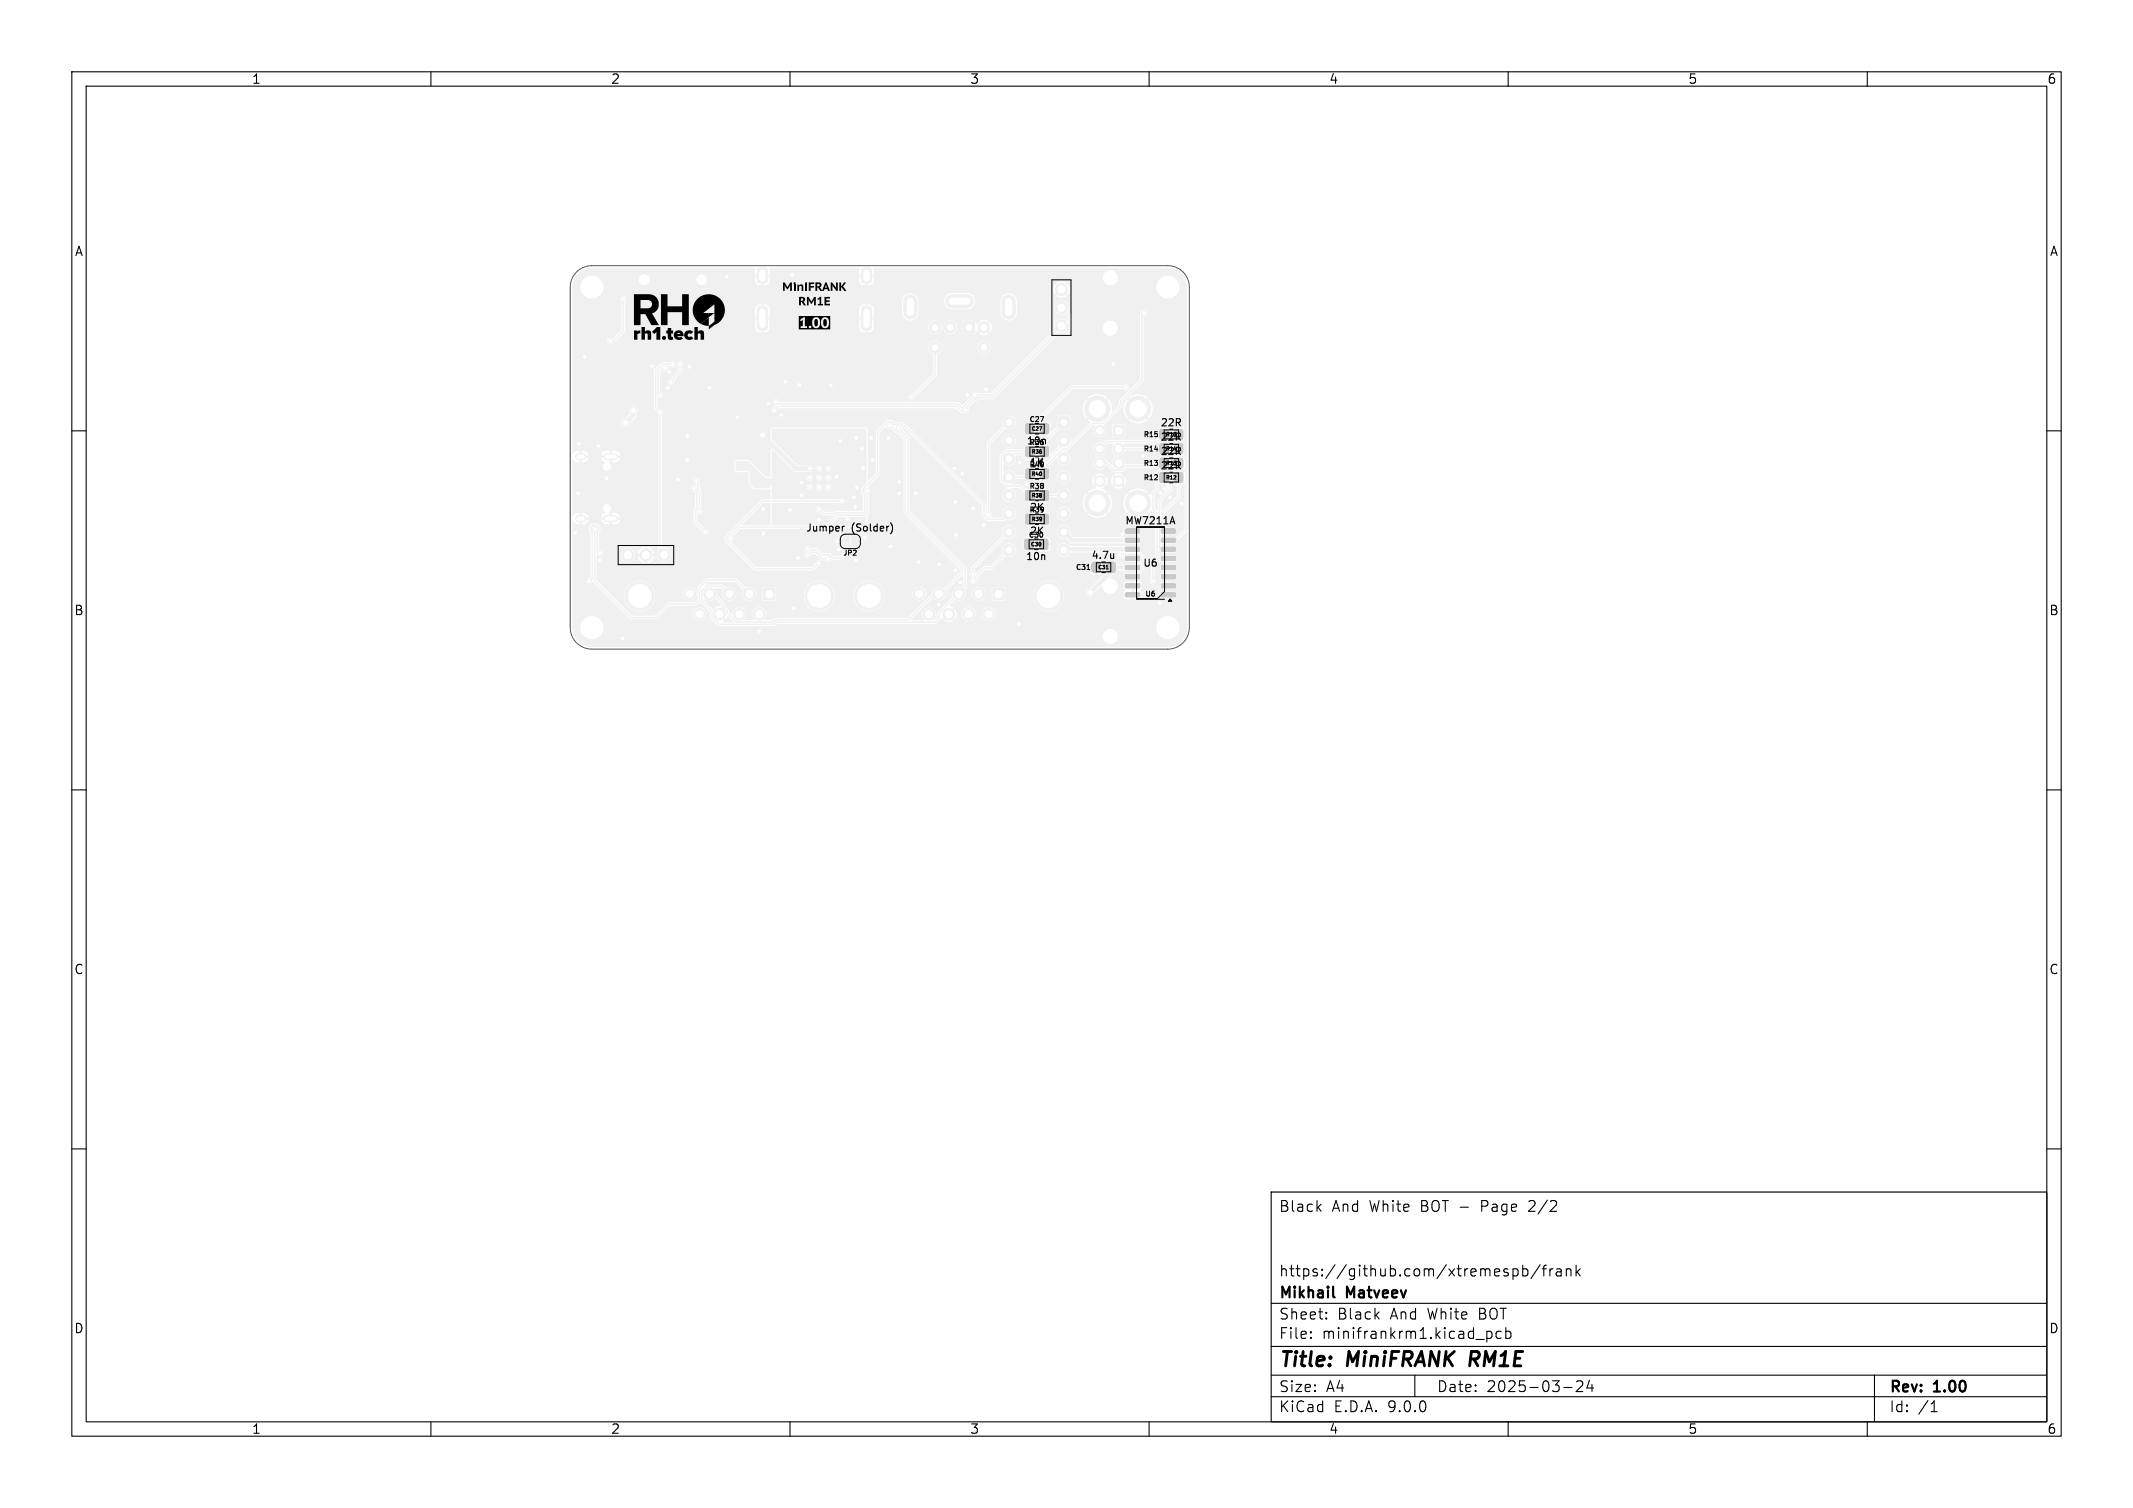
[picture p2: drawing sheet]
<svg xmlns="http://www.w3.org/2000/svg" width="297mm" height="210mm" viewBox="0 0 297 210" stroke-linecap="round" stroke-linejoin="round" font-family="sans-serif">
<defs><g id="words">
<g font-size="2.8">
<text x="178" y="190.9">Title:</text>
<text x="187.7" y="190.9">MiniFRANK</text>
<text x="205.5" y="190.9">RM1E</text>
</g>
<g font-size="2.1">
<text x="178" y="169">Black</text>
<text x="185.4" y="169">And</text>
<text x="190.7" y="169">White</text>
<text x="198" y="169">BOT -</text>
<text x="206.6" y="169">Page</text>
<text x="213.4" y="169">2/2</text>
<text x="178" y="178">https://github.com/xtremespb/frank</text>
<text x="178" y="184">Sheet:</text>
<text x="178" y="181.2">Mikhail</text>
<text x="186.2" y="184">Black</text>
<text x="187.6" y="181.2">Matveev</text>
<text x="193.7" y="184">And</text>
<text x="199" y="184">White</text>
<text x="206.2" y="184">BOT</text>
<text x="178" y="186.7">File:</text>
<text x="184.1" y="186.7">minifrankrm1.kicad_pcb</text>
<text x="178" y="196.9">KiCad</text>
<text x="178" y="194.1">Size:</text>
<text x="184.7" y="194.1">A4</text>
<text x="185.7" y="196.9">E.D.A.</text>
<text x="193.3" y="196.9">9.0.0</text>
<text x="200" y="194.1">Date:</text>
<text x="207" y="194.1">2025-03-24</text>
<text x="263" y="194.3">Rev:</text>
<text x="263" y="196.9">Id:</text>
<text x="267.1" y="196.9">/1</text>
<text x="269.4" y="194.3">1.00</text>
</g>
<g font-size="1.8">
<text x="35" y="11.9">1</text>
<text x="85" y="11.9">2</text>
<text x="135" y="11.9">3</text>
<text x="185" y="11.9">4</text>
<text x="235" y="11.9">5</text>
<text x="285" y="11.9">6</text>
<text x="10.3" y="35.9">A</text>
<text x="285.4" y="35.9">A</text>
<text x="10.3" y="85.9">B</text>
<text x="285.3" y="85.9">B</text>
<text x="10.3" y="135.9">C</text>
<text x="285.3" y="135.9">C</text>
<text x="10.3" y="185.9">D</text>
<text x="285.3" y="185.9">D</text>
<text x="35" y="199.9">1</text>
<text x="85" y="199.9">2</text>
<text x="135" y="199.9">3</text>
<text x="185" y="199.9">4</text>
<text x="235" y="199.9">5</text>
<text x="285" y="199.9">6</text>
</g>
<g font-size="1.4">
<text x="161.5" y="59.6">22R</text>
<text x="142.9" y="62.1">10n</text>
<text x="143.3" y="65.1">1K</text>
<text x="161.5" y="61.6">22R</text>
<text x="161.5" y="65.6">22R</text>
<text x="161.5" y="63.6">22R</text>
<text x="143.3" y="71.4">2K</text>
<text x="112.2" y="74.2">Jumper</text>
<text x="118.6" y="74.2">(Solder)</text>
<text x="143.3" y="74.7">2K</text>
<text x="156.6" y="73.2">MW7211A</text>
<text x="142.8" y="78.2">10n</text>
<text x="151.9" y="78">4.7u</text>
<text x="159.1" y="79.1">U6</text>
</g>
<g font-size="1">
<text x="143.2" y="59">C27</text>
<text x="143.2" y="65.3">R40</text>
<text x="143.2" y="62.2">R36</text>
<text x="159.1" y="63.1">R14</text>
<text x="159.1" y="61.1">R15</text>
<text x="159.1" y="65.1">R13</text>
<text x="143.2" y="71.6">R39</text>
<text x="143.2" y="68.3">R38</text>
<text x="159.1" y="67.1">R12</text>
<text x="117.3" y="77.6">JP2</text>
<text x="143.1" y="75.1">C30</text>
<text x="149.7" y="79.6">C31</text>
<text x="159.4" y="83.3">U6</text>
</g>
<g font-size=".7">
<text x="143.6" y="63.3">R36</text>
<text x="143.6" y="60.1">C27</text>
<text x="162.3" y="62.9">R14</text>
<text x="162.3" y="60.9">R15</text>
<text x="162.3" y="64.9">R13</text>
<text x="143.6" y="66.4">R40</text>
<text x="143.6" y="69.4">R38</text>
<text x="162.3" y="66.9">R12</text>
<text x="143.5" y="76.2">C30</text>
<text x="143.6" y="72.7">R39</text>
<text x="152.9" y="79.4">C31</text>
</g>
</g></defs>
<g fill="#f0f0f0" stroke="#f0f0f0" stroke-width=".14">
<path d="M106.3 81.9h1.6v1.6h-1.6z"/>
<path d="M155 59.3h1.5v1.5h-1.5z"/>
<path d="M105.5 42.8l.2-.1h.8l.2 .1 .1 .1 .1 2.7-.1 .2-.2 .2h-.9l-.2-.3z"/>
<path d="M105.5 37.5l.3-.2h.8l.2 .2 .1 1.6-.2 .3h-.9l-.3-.1z"/>
<path d="M120 37.5l.3-.2h.8l.2 .2 .1 1.6-.2 .3h-.9l-.3-.1z"/>
<path d="M120 42.8l.2-.1h.8l.2 .1 .1 .1 .1 2.7-.1 .2-.2 .2h-.9l-.2-.3z"/>
<path d="M147.4 58.1l.2-.1 1.2 .1 .1 .2-.1 1.2-.1 .1-1.3-.1-.1-.1z"/>
<path d="M134.1 44.8h1.6v1.6h-1.6z"/>
<path d="M138.2 81.9h1.6v1.6h-1.6z"/>
<path d="M163.6 61.9l.2-.1 .8 .1 .1 .2-.1 1-.1 .1-.9-.1-.1-.1z"/>
<path d="M161.6 61.9l.2-.1 .8 .1 .1 .2-.1 1-.1 .1-.9-.1-.1-.1z"/>
<path d="M142.9 71.7l.2-.1 .8 .1 .1 .2-.1 1-.1 .1-.9-.1-.1-.1z"/>
<path d="M144.9 71.7l.2-.1 .8 .1 .1 .2-.1 1-.1 .1-.9-.1-.1-.1z"/>
<path d="M144.9 65.4l.2-.1 .8 .1 .1 .2-.1 1-.1 .1-.9-.1-.1-.1z"/>
<path d="M142.9 65.4l.2-.1 .8 .1 .1 .2-.1 1-.1 .1-.9-.1-.1-.1z"/>
<path d="M163.6 59.9l.2-.1 .8 .1 .1 .2-.1 1-.1 .1-.9-.1-.1-.1z"/>
<path d="M161.6 59.9l.2-.1 .8 .1 .1 .2-.1 1-.1 .1-.9-.1-.1-.1z"/>
<path d="M163.6 65.9l.2-.1 .8 .1 .1 .2-.1 1-.1 .1-.9-.1-.1-.1z"/>
<path d="M161.6 65.9l.2-.1 .8 .1 .1 .2-.1 1-.1 .1-.9-.1-.1-.1z"/>
<path d="M154.2 78.3h.2h.8l.1 .2-.1 1.2h-.2h-.8l-.1-.2z"/>
<path d="M152.1 78.3h.2h.8l.1 .2-.1 1.2h-.1h-.9l-.1-.2z"/>
<path d="M161.7 82.6h1.9l.1 .5h-.1h-1.8l-.1-.1z"/>
<path d="M161.7 81.3h1.9l.1 .5-.1 .1h-1.8l-.1-.2z"/>
<path d="M161.7 80h1.9l.1 .5-.1 .1h-1.8l-.1-.1z"/>
<path d="M161.7 78.8l1.9-.1 .1 .5-.1 .1h-1.8l-.1-.1z"/>
<path d="M161.7 77.5h1.9l.1 .5-.1 .1h-1.8l-.1-.2z"/>
<path d="M161.7 76.2h1.9l.1 .5-.1 .1h-1.8l-.1-.2z"/>
<path d="M161.7 75l1.9-.1 .1 .5-.1 .1h-1.8l-.1-.1z"/>
<path d="M161.7 73.7h1.9l.1 .5-.1 .1-1.8-.1-.1-.1z"/>
<path d="M156.7 73.7h1.9l.1 .5-.1 .1-1.8-.1-.1-.1z"/>
<path d="M156.7 75l1.9-.1 .1 .5-.1 .1h-1.8l-.1-.1z"/>
<path d="M156.7 76.2h1.9l.1 .5-.1 .1h-1.8l-.1-.2z"/>
<path d="M156.7 77.5h1.9l.1 .5-.1 .1h-1.8l-.1-.2z"/>
<path d="M156.7 78.8l1.9-.1 .1 .5-.1 .1h-1.8l-.1-.1z"/>
<path d="M156.7 80h1.9l.1 .5-.1 .1h-1.8l-.1-.1z"/>
<path d="M156.7 81.3h1.9l.1 .5-.1 .1h-1.8l-.1-.2z"/>
<path d="M156.7 82.6h1.9l.1 .5h-.1h-1.8l-.1-.1z"/>
<path d="M163.6 63.9l.2-.1 .8 .1 .1 .2-.1 1-.1 .1-.9-.1-.1-.1z"/>
<path d="M161.6 63.9l.2-.1 .8 .1 .1 .2-.1 1-.1 .1-.9-.1-.1-.1z"/>
<path d="M142.9 62.3l.2-.1 .8 .1 .1 .2-.1 1-.1 .1-.9-.1-.1-.1z"/>
<path d="M144.9 62.3l.2-.1 .8 .1 .1 .2-.1 1-.1 .1-.9-.1-.1-.1z"/>
<path d="M142.9 68.4l.2-.1 .8 .1 .1 .2-.1 1-.1 .1-.9-.1-.1-.1z"/>
<path d="M144.9 68.4l.2-.1 .8 .1 .1 .2-.1 1-.1 .1-.9-.1-.1-.1z"/>
<path d="M142.9 59h.1h.9l.1 .2-.1 1.2h-.2h-.8l-.1-.2z"/>
<path d="M144.9 59h.2h.9v.2v1.2h-.2h-.9v-.2z"/>
<path d="M142.8 75.1h.1h.9l.1 .2-.1 1.2h-.2h-.8l-.1-.2z"/>
<path d="M144.8 75.1h.2h.9v.2v1.2h-.2h-.9v-.2z"/>
<path d="M118.6 74.7h.6l.3 .3v.7l-.3 .4-.6 .1z"/>
<path d="M117.4 74.8l.9-.1v1.5l-.7-.1-.3-.3v-.7z"/>
<circle cx="112.8" cy="65.3" r=".3"/>
<circle cx="114.1" cy="65.3" r=".3"/>
<circle cx="115.3" cy="65.3" r=".3"/>
<circle cx="112.8" cy="66.5" r=".3"/>
<circle cx="114.1" cy="66.5" r=".3"/>
<circle cx="115.3" cy="66.5" r=".3"/>
<circle cx="112.8" cy="67.8" r=".3"/>
<circle cx="114.1" cy="67.8" r=".3"/>
<circle cx="115.3" cy="67.8" r=".3"/>
<circle cx="114.1" cy="83" r="2"/>
<circle cx="89.1" cy="83" r="2"/>
<circle cx="104.3" cy="82.7" r=".8"/>
<circle cx="101.6" cy="82.7" r=".8"/>
<circle cx="98.8" cy="82.7" r=".8"/>
<circle cx="96" cy="82.7" r=".8"/>
<circle cx="105.7" cy="85.5" r=".8"/>
<circle cx="103" cy="85.5" r=".8"/>
<circle cx="100.2" cy="85.5" r=".8"/>
<circle cx="97.4" cy="85.5" r=".8"/>
<circle cx="155.8" cy="62.5" r=".75"/>
<circle cx="155.8" cy="64.5" r=".75"/>
<circle cx="155.8" cy="67" r=".75"/>
<circle cx="153.1" cy="60" r=".75"/>
<circle cx="153.1" cy="62.5" r=".75"/>
<circle cx="153.1" cy="64.5" r=".75"/>
<circle cx="153.1" cy="67" r=".75"/>
<circle cx="158.5" cy="56.9" r="1.75"/>
<circle cx="158.5" cy="70.1" r="1.75"/>
<circle cx="152.8" cy="56.9" r="1.75"/>
<circle cx="152.8" cy="70.1" r="1.75"/>
<circle cx="147.8" cy="40.3" r=".85"/>
<circle cx="147.8" cy="42.8" r=".85"/>
<circle cx="147.8" cy="45.4" r=".85"/>
<circle cx="140.5" cy="58.8" r=".8"/>
<circle cx="148.1" cy="61.4" r=".8"/>
<circle cx="140.5" cy="61.4" r=".8"/>
<circle cx="148.1" cy="63.9" r=".8"/>
<circle cx="140.5" cy="63.9" r=".8"/>
<circle cx="148.1" cy="66.4" r=".8"/>
<circle cx="140.5" cy="66.4" r=".8"/>
<circle cx="148.1" cy="69" r=".8"/>
<circle cx="140.5" cy="69" r=".8"/>
<circle cx="148.1" cy="71.5" r=".8"/>
<circle cx="140.5" cy="71.5" r=".8"/>
<circle cx="148.1" cy="74.1" r=".8"/>
<circle cx="140.5" cy="74.1" r=".8"/>
<circle cx="148.1" cy="76.6" r=".8"/>
<circle cx="140.5" cy="76.6" r=".8"/>
<circle cx="92.5" cy="77.3" r=".85"/>
<circle cx="89.9" cy="77.3" r=".85"/>
<circle cx="87.4" cy="77.3" r=".85"/>
<circle cx="132.3" cy="45.6" r=".8"/>
<circle cx="137" cy="45.6" r=".8"/>
<circle cx="130.2" cy="45.6" r=".8"/>
<circle cx="137" cy="48.4" r=".8"/>
<circle cx="130.2" cy="48.4" r=".8"/>
<circle cx="146" cy="83" r="2"/>
<circle cx="121" cy="83" r="2"/>
<circle cx="136.3" cy="82.7" r=".8"/>
<circle cx="133.5" cy="82.7" r=".8"/>
<circle cx="130.7" cy="82.7" r=".8"/>
<circle cx="128" cy="82.7" r=".8"/>
<circle cx="137.7" cy="85.5" r=".8"/>
<circle cx="134.9" cy="85.5" r=".8"/>
<circle cx="132.1" cy="85.5" r=".8"/>
<circle cx="129.3" cy="85.5" r=".8"/>
<circle cx="159.2" cy="63.5" r=".3"/>
<circle cx="84.5" cy="66.6" r=".3"/>
<circle cx="134.7" cy="55" r=".3"/>
<circle cx="110.3" cy="38.3" r=".3"/>
<circle cx="98.8" cy="54" r=".3"/>
<circle cx="86.7" cy="88.9" r=".3"/>
<circle cx="130.7" cy="84.2" r=".3"/>
<circle cx="155" cy="50.7" r=".3"/>
<circle cx="105.7" cy="87.9" r=".3"/>
<circle cx="143" cy="67.4" r=".3"/>
<circle cx="93.2" cy="51.8" r=".3"/>
<circle cx="133.1" cy="74.5" r=".3"/>
<circle cx="137.3" cy="54.2" r=".3"/>
<circle cx="124" cy="76.1" r=".3"/>
<circle cx="116.8" cy="76.5" r=".3"/>
<circle cx="162.9" cy="69.3" r=".3"/>
<circle cx="80.5" cy="68.7" r=".3"/>
<circle cx="156.3" cy="74.4" r=".3"/>
<circle cx="135.5" cy="70.8" r=".3"/>
<circle cx="134" cy="65.9" r=".3"/>
<circle cx="124.5" cy="74.4" r=".3"/>
<circle cx="127.9" cy="78.3" r=".3"/>
<circle cx="109.3" cy="53.2" r=".3"/>
<circle cx="130.8" cy="78.6" r=".3"/>
<circle cx="133" cy="69.9" r=".3"/>
<circle cx="125.2" cy="68.7" r=".3"/>
<circle cx="94.4" cy="66.8" r=".3"/>
<circle cx="80.6" cy="61.8" r=".3"/>
<circle cx="111.3" cy="53.6" r=".3"/>
<circle cx="137" cy="73.1" r=".3"/>
<circle cx="125.2" cy="67.1" r=".3"/>
<circle cx="83.5" cy="78" r=".3"/>
<circle cx="93" cy="54" r=".3"/>
<circle cx="141.9" cy="86.9" r=".3"/>
<circle cx="164.5" cy="70.1" r=".3"/>
<circle cx="133" cy="79.4" r=".3"/>
<circle cx="119.2" cy="78" r=".3"/>
<circle cx="83.3" cy="62.1" r=".3"/>
<circle cx="102.7" cy="58.1" r=".3"/>
<circle cx="123.7" cy="61" r=".3"/>
<circle cx="95.7" cy="64.1" r=".3"/>
<circle cx="121.5" cy="64.1" r=".3"/>
<circle cx="80.1" cy="74.2" r=".3"/>
<circle cx="101.2" cy="38.5" r=".3"/>
<circle cx="111.1" cy="77.7" r=".3"/>
<circle cx="110.5" cy="84.7" r=".3"/>
<circle cx="108.8" cy="57.8" r=".3"/>
<circle cx="90.8" cy="51" r=".3"/>
<circle cx="121.3" cy="61" r=".3"/>
<circle cx="106.3" cy="70.9" r=".3"/>
<circle cx="132.9" cy="65.2" r=".3"/>
<circle cx="106.3" cy="74.3" r=".3"/>
<circle cx="95.7" cy="60.7" r=".3"/>
<circle cx="127.5" cy="68.7" r=".3"/>
<circle cx="81.4" cy="49.7" r=".3"/>
<circle cx="161.5" cy="84" r=".3"/>
<circle cx="133.7" cy="81.1" r=".3"/>
<circle cx="107" cy="56.2" r=".3"/>
<circle cx="142" cy="64.4" r=".3"/>
<circle cx="96" cy="51.1" r=".3"/>
<circle cx="106.2" cy="60.6" r=".45"/>
<circle cx="161.6" cy="68.6" r=".3"/>
<circle cx="115.7" cy="53.7" r=".3"/>
<circle cx="151.8" cy="82.5" r=".45"/>
<circle cx="120" cy="62.5" r=".3"/>
<circle cx="110" cy="71" r=".3"/>
<circle cx="119.1" cy="70.6" r=".3"/>
<circle cx="88.2" cy="57.2" r=".45"/>
<circle cx="86.8" cy="41.7" r=".3"/>
<circle cx="111.6" cy="69" r=".3"/>
<circle cx="120.2" cy="65.2" r=".3"/>
<circle cx="119.2" cy="61" r=".3"/>
<circle cx="119.3" cy="67.9" r=".3"/>
<circle cx="118" cy="72.3" r=".3"/>
<circle cx="118.9" cy="69.2" r=".3"/>
<circle cx="114" cy="72.4" r=".3"/>
<circle cx="85" cy="47.5" r=".3"/>
<circle cx="87.2" cy="58.9" r=".45"/>
<circle cx="111.6" cy="67.2" r=".3"/>
<circle cx="93.6" cy="50.8" r=".3"/>
<circle cx="117" cy="61.4" r=".3"/>
<circle cx="116.5" cy="66.4" r=".3"/>
<circle cx="91.9" cy="57.4" r=".3"/>
<circle cx="159.2" cy="43.6" r=".3"/>
<circle cx="112.4" cy="77.3" r=".3"/>
<circle cx="115.3" cy="77.8" r=".3"/>
<circle cx="135.5" cy="80" r=".3"/>
<circle cx="135.5" cy="80.9" r=".3"/>
<circle cx="98.2" cy="74.1" r=".3"/>
<circle cx="96.6" cy="68" r=".3"/>
<circle cx="134.5" cy="57.1" r=".3"/>
<circle cx="107.8" cy="57.1" r=".3"/>
<circle cx="135.8" cy="55" r=".3"/>
<circle cx="108" cy="56" r=".3"/>
<circle cx="83.5" cy="77" r=".3"/>
<circle cx="82.1" cy="81" r=".3"/>
<circle cx="155.9" cy="77.4" r=".3"/>
<circle cx="160.5" cy="80.9" r=".3"/>
<circle cx="126.9" cy="55.3" r=".3"/>
<circle cx="91.9" cy="55" r=".3"/>
<circle cx="92.5" cy="51.3" r=".3"/>
<circle cx="94.7" cy="50.7" r=".3"/>
<circle cx="93.4" cy="53.2" r=".3"/>
<circle cx="123.9" cy="59.3" r=".3"/>
<circle cx="125.1" cy="59.6" r=".3"/>
<circle cx="82.8" cy="73.7" r=".3"/>
<circle cx="97" cy="67" r=".3"/>
<circle cx="97.4" cy="71.2" r=".3"/>
<circle cx="116.6" cy="75.4" r=".3"/>
<circle cx="114" cy="78.4" r=".3"/>
<circle cx="117.2" cy="69.8" r=".3"/>
<circle cx="137.6" cy="71.7" r=".3"/>
<circle cx="112.5" cy="76.5" r=".3"/>
<circle cx="118.2" cy="76.6" r=".3"/>
<circle cx="101.7" cy="75" r=".3"/>
<circle cx="120.7" cy="68.3" r=".3"/>
<circle cx="114" cy="70.9" r=".3"/>
<circle cx="162.2" cy="68" r=".3"/>
<circle cx="120.4" cy="74.9" r=".3"/>
<circle cx="156.8" cy="53.9" r=".3"/>
</g>
<path d="M80.6 72.2h.6M80.6 63.6h.6M84.5 72.2h1.1M84.5 63.6h1.1" fill="none" stroke="#f0f0f0" stroke-width="1"/>
<path d="M126.8 42v1.5M132.6 42h2M140.5 42v1.5" fill="none" stroke="#f0f0f0" stroke-width="2"/>
<path d="M88.2 57.2v.6l-1 1.1M106.2 60.6l4.7 4.7h1.9M148.1 74.1l1.2 1.1h8.4M148.2 76.5h9.5M154.7 79v.6l-2.9 2.9M151.8 82.5h.1" fill="none" stroke="#f0f0f0" stroke-width=".6"/>
<path d="M154.7 79h3" fill="none" stroke="#f0f0f0" stroke-width=".5"/>
<g fill="none" stroke="#f0f0f0" stroke-width=".2">
<path d="M86.8 41.7v4.3l-1.4 1.5h-.4M92.5 51.3h-.3l-.5 .5v3l.2 .2M93.6 50.8l-1.3-.1-1 1v5l.6 .7v19.4l.6 .5M94.7 50.7v1l-.8 .8v.3l-.5 .4M123.9 59.3h.1l.9 .8h.3l.9 .9v10.3l7.9 8v.4l-3 3M125.1 59.6l1.3 1.3v10.3l8 8v2.7l-.9 .8M130.2 48.4v3.8l-3.1 3.1h-.2M140.5 58.8l-2.9 2.9v10M147.7 45.4l-9.6 9.6h-2.3l-1.8 1.8-.6-.6h-25.1l-.3-.2M147.8 42.8l1.1 1.1v1.9l-.6 .7h-1l-.1-.1-8.9 9h-2.1l-.2 .2h-.3l-1.2 1.2v.3l-.2 .2h-.4l-.7-.7h-24.9l-.5 .5M148.1 58.8l-2.7 2.7v1.4l-.9 1h-1.7l-.2-.3v-.4h-1.4l-.7 .7M156.8 53.9h-7.6l-5.8 5.8v3.1h-3.3l-.7 .7v3.4l.9 .8h1.8l1.3 1.3"/>
<path d="M159.2 43.6l-.2 .3v9l-3 3v.6l-2.4 2.5h-1.5l-3.6 3.6h-.6l-2.5 2.5v.9l-1 1v4.3l-1 1v3.4M82.8 73.7v7.2l5.1 5.1h3.4l1.9-1.9h3.6l.6-.6v-1.7l1-1h4l1.9 1.9M83.5 77l-.3-.4v-2.5l.2-.2v-.4l-.4-.4h-.4l-.3 .3v.5l.2 .2v6.5l-.4 .4M96.6 68l.4 .4v2.4l-.1 .2v1.7l1.3 1.4M97 67l.2 .2v.9l.2 .2v2.9M97 67h.1M112.4 77.3h.2l.4-.4h.6l.9 .9h.8M112.5 76.5l1.3 .1 .7 .6h1l.5 .5h1.2M114 70.9l.6 .6h1.8l.1-.1h3.9v-2.6l-.2-.2v-.5l2-2v-5.9l1.5-1.5h.4l.4 .4 .9-.1 .3 .3h.3l11 11v1.5l.5 .5h2.2l.8-.8M116.6 75.4h1.2M117.2 69.8h-11.1l-4.9 5v.4l3.9 4h8.1l.8-.7M120.4 74.9l-.5 .5h-.8"/>
<path d="M120.7 68.3v3.2l-.2 .3h-3.8l-1.7 1.6h-12l-1.3 1.3v.3M140.5 66.4h2.5M140.5 74.1l-5 5v.9M140.5 76.6l-2.5 2.5h-.9l-1.6 1.6v.2M148.1 69h-2.7v3.3M148.1 61.8l-4.2 4.2M153.6 64h.1M153.6 64l1.5 1.5h1.1l.6-.6h4.9M153.6 64l-.5 .5M153.6 62h.1M155.8 62.5h6.3M155.9 77.4l.2-.2h2.6l1.8 1.8v1.9"/>
<path d="M158 77.8l1 .9M159 79.4l-1 .9M161.1 66v2.2l-.5 .5v2.2l.5 .6v6l.3 .3h1.3M161.1 61.5h-7l-1 1M162.1 66.5v1.4l.1 .1M163 65.7v2.5l-1.5 1.5v6.5l.2 .3h1M163.2 61.4v3.5M164.1 66.5v2.7l-2.3 2.3v1.6l.9 .9M164.1 63l1.1 1.1v9.6l-1.5 1.5h-1M99.3 82.7l1.3 1.3v.5l.6 .6v.2l1.3 1.3h5.2l.3-.3h18.5l3.6-3.6M101.6 82.7l-1.1-1.1h-2.1l-.6 .7v1.4l1.3 1.4v.9l1 .9h7.7l.3-.2h22.1l.5-.6v-.7l2.8-2.7"/>
</g>
<g fill="#f0f0f0">
<path d="M102.4 64.2h1.8l2.4 2.4h1.1v.7l-.6 .7h-2.1l-.6-.6v-1.6l-.2-.2h-1.8z"/>
<path d="M100.6 85.8l.5 .4 .2-.4h.1l.7 .9h-1.5v-.1l.3-.2-.5-.4z"/>
<path d="M129.9 83.3a1.02 1.02 0 0 0 1.2 .3 1.02 1.02 0 0 0 .6-1.2l2.3-2.3h.1v1.6l-.1 .1a1.03 1.03 0 0 0-1.2 .2 1.03 1.03 0 0 0-.2 1.2l-2.1 2.1v.7l-.4 .4-.2-.1a.97 .97 0 0 0 .2-1.4 .97 .97 0 0 0-1.5 0 .97 .97 0 0 0 .2 1.4l-.1 .1h-1.8v-.1z"/>
<path d="M98 83.4a1.21 1.21 0 0 0 1.6 0l.8 .8-.1 .2-.4 .1-.4 .2 .5 .4-.3 .2-1.7-1.7z"/>
<path d="M106.2 70.1l1-.1 .1 .1v3h-4v-.1z"/>
<path d="M141.4 66.7h1.3l.3 .2 .9-.1 .2-.2 .1-.5 .3-.4 .2 .1-.1 .6-.4 .6v1.2l-.1 .1-.3-.2h-.9l-.7-.6h-1.3l-.1-.1 .4-.4z"/>
<path d="M139.7 64.5a1.11 1.11 0 0 0 1.5 0 1.19 1.19 0 0 0 .2-1l.9-.1v.3l.5 .4h1.7l.5-.4 .7 .1-1.5 1.5-.4-.2-.9 .1-.2 .2-.1 .8h-1.1a1.02 1.02 0 0 0-1.7-.4l-.1-.1z"/>
<path d="M80.5 38.1l1-.6 .9-.2h22.7l.1 .1v.8h.5v.3h-.5v.4h-6.7a.75 .75 0 0 0-.8-.7 .75 .75 0 0 0-.7 .7h-6.5l-.1-.2a.75 .75 0 0 0-1.2-.3 .75 .75 0 0 0 .2 1.3 .75 .75 0 0 0 1.1-.8h6.5v.1a.75 .75 0 0 0 .8 .7 .75 .75 0 0 0 .7-.8h6.7v.2a.69 .69 0 0 0 .8 .6v-.5h.3v.5h.5l.3-.4 .1-.8h-.6v-.3h.6l-.1-.8 .1-.1h12.4l.1 .1v.8h.5v.3h-.5v.6a.69 .69 0 0 0 .8 .6v-.5h.3v.5h.5l.3-.4 .1-.8h-.6v-.3h.6l-.1-.8 .1-.1h40.9a2.69 2.69 0 0 1 2.7 2.6h-1.1v-.3a1.6 1.6 0 0 0-2.4-1h-6.2a1.05 1.05 0 0 0-1.6-.8 1.05 1.05 0 0 0 .1 1.8 1.05 1.05 0 0 0 1.6-.8v-.2h6.1a1.6 1.6 0 0 0-.8 1.6h-12l-.3-.6-.5 .5-.2-.2 .5-.5a1.14 1.14 0 0 0-1.4 0l.5 .5-.2 .2-.5-.5-.2 .3h-62.7v-.3a1.61 1.61 0 0 0-2.6-.8 1.61 1.61 0 0 0 .4 2.7 1.61 1.61 0 0 0 2.2-1.6h62.7v.5l.2 .6 .5-.5 .2 .2-.5 .5a1.14 1.14 0 0 0 1.4 0l-.5-.5 .2-.2 .5 .5 .2-.4 .1-.4h12v.2a1.61 1.61 0 0 0 1.9 1.2 1.61 1.61 0 0 0 1.3-1.7h1.1v3.6h-5.6v-.1a.51 .51 0 0 0-.7-.2 .51 .51 0 0 0-.3 .6v.1h-9.5l-.5-.5a1.02 1.02 0 0 0-.1-1.2 1.02 1.02 0 0 0-1.2-.3h-5.8v-.2a1.15 1.15 0 0 0-1.2-.9 1.15 1.15 0 0 0-1.1 1.1h-3.5l-.1-.2a1.15 1.15 0 0 0-1-.9h-2.4a1.15 1.15 0 0 0-.8 1.1h-3.6v-.2a1.15 1.15 0 0 0-1.1-.9 1.15 1.15 0 0 0-1.1 .8h-38.5v-.1a.47 .47 0 0 0-.7-.1 .47 .47 0 0 0 0 .7v3.8l-1.2 1.2a.47 .47 0 0 0-.7 .1 .47 .47 0 0 0 .1 .7 .47 .47 0 0 0 .7-.2l1.6-1.6v-4l.2-.5h38.5l-.1 1.4h-3.9a.69 .69 0 0 0-.9-.6v.6h-.3v-.6l-.6 .1-.2 .5h-12.5a.69 .69 0 0 0-.9-.6v.6h-.3v-.6h-.5l-.3 .4v1.4h.5v.3h-.5v1.2a.69 .69 0 0 0 .8 .6v-.6h.3v.6l.5-.1 .3-.3 .1-1.4h-.6v-.3h.6v-1.2h12.5v1.2h.5v.3h-.5v1.2a.69 .69 0 0 0 .8 .6v-.6h.3v.6l.5-.1 .3-.3 .1-1.4h-.6v-.3h.6v-1.2h3.9v.6a1.15 1.15 0 0 0 1.2 1.1 1.15 1.15 0 0 0 1.1-1.1v-1.7h3.6a1.15 1.15 0 0 0 1 1.2h2.3a1.15 1.15 0 0 0 1-1.2h3.5v1.9a1.15 1.15 0 0 0 1.2 .9 1.15 1.15 0 0 0 1.1-1.1v-1.7h5.8a1.03 1.03 0 0 0-.5 1.4 1.03 1.03 0 0 0 1.5 .4l.3 .4v.5l-.2 .1a1 1 0 0 0-1.1-.2 1 1 0 0 0-.6 1h-8.7l-.2-.6-.5 .5-.2-.2 .5-.5a1.09 1.09 0 0 0-1.4 0l.5 .5-.2 .2-.5-.5-.1 .3h-.1l-.1-.5-.1-.1-1.7 .1v.1v.7h-.7l-.1-.2a.96 .96 0 0 0-1-.7 .96 .96 0 0 0-.8 .9h-.2l-.1-.2a.96 .96 0 0 0-1.6-.4 .96 .96 0 0 0 .4 1.6 .96 .96 0 0 0 1.3-1h.2v.2a.96 .96 0 0 0 1 .9 .96 .96 0 0 0 .9-1.1h.7v.9l.1 .2 1.7-.1 .1-.5 .2 .3 .5-.5 .2 .2-.5 .5h.1a1.09 1.09 0 0 0 1.3 0l-.5-.5 .2-.2 .5 .5 .2-.4v-.4h8.7l.1 .3-2.5 2.5h-6.4a.96 .96 0 0 0-1-.9 .96 .96 0 0 0-.9 .9h-4.9l-.1-.2a.97 .97 0 0 0-1.6-.3 .97 .97 0 0 0 .5 1.6v1.2h-34.8a.45 .45 0 0 0-.5-.4 .45 .45 0 0 0-.4 .5h-.2v-.1a.48 .48 0 0 0-.8-.2l-1.2 .1-1 1.1v5.2l.2 .3h-2.5v-.1a.63 .63 0 0 0-1-.3 .63 .63 0 0 0-.1 1l-.6 .5a.61 .61 0 0 0-.5 .7 .61 .61 0 0 0 .6 .6 .61 .61 0 0 0 .6-.6l.8-.8 .2-1h2.5l.2 .2 .2 .5v5.6h-5.3l-.2-.3-.4-.3h-.6v.5h-.3v-.5h-.5l-.4 .2-.3 .4h.5v.3h-.5l.2 .4 .4 .3a.6 .6 0 0 0-.3 .9 .6 .6 0 0 0 1 .1 .6 .6 0 0 0-.2-.9l.1-.1v-.5h.3v.5h.5l.4-.2 .3-.5h-.6v-.3h5.9v8.7h-5.3l-.3-.5-.4-.2h-.5v.5h-.3l-.1-.6a.58 .58 0 0 0 .1-.9 .58 .58 0 0 0-.9 .1 .58 .58 0 0 0 .3 .9l-.4 .3-.2 .4h.5v.3h-.5l.3 .4 .4 .2h.5v-.5h.3v.5l.8-.1 .2-.2 .2-.3h-.6v-.3h5.9v4.6l-.2 .5h-.4a1.14 1.14 0 0 0-1-1v.6h-.3v-.6h-.1a1.14 1.14 0 0 0-.9 1h.7h-1.1v-.1a1.01 1.01 0 0 0-1.7-.5 1.01 1.01 0 0 0 .4 1.7 1.01 1.01 0 0 0 1.3-1.1h1.1v.3h-.7v.1a1.14 1.14 0 0 0 1 .8v-.6h.3v.6h.1a1.14 1.14 0 0 0 .9-.9h-.7v-.3h1.1a1.01 1.01 0 0 0 1 1.1 1.01 1.01 0 0 0 1-1.2 1.01 1.01 0 0 0-1.3-.8v-18.6a.48 .48 0 0 0 .1-.5 .48 .48 0 0 0-.5-.3l-.2-.3v-1.2a.51 .51 0 0 0 .7-.2 .51 .51 0 0 0-.4-.7v-2.6l.3-.3a.5 .5 0 0 0 .6 0 .5 .5 0 0 0 .2-.6h.3a.45 .45 0 0 0 .5 .2 .45 .45 0 0 0 .3-.5h.2l.2 .4v.5l-.8 .8-.2 .3a.46 .46 0 0 0-.5 .5 .46 .46 0 0 0 .5 .5 .46 .46 0 0 0 .4-.6l.2-.2v-.3l.8-.8 .1-.7 .2-.5h34.8l-.1 1.5-2.8 2.8a.47 .47 0 0 0-.6 .2 .47 .47 0 0 0 .3 .6 .47 .47 0 0 0 .6-.4l3-3 .1-3a1.04 1.04 0 0 0 .7-1h4.9v.2a.96 .96 0 0 0 1 .9 .96 .96 0 0 0 .9-1.1h6.4l-6.4 6.4h-1.8l-.1-.1a.48 .48 0 0 0-.6 0 .48 .48 0 0 0-.2 .5l-1.3 1.4-.6-.5-24.9-.1a.45 .45 0 0 0-.5-.4 .45 .45 0 0 0-.4 .5 .45 .45 0 0 0 .4 .4v.2h-.1a.46 .46 0 0 0-.5 .5 .46 .46 0 0 0 .5 .5 .46 .46 0 0 0 .4-.6l.1-.2h24.7l.7 .7 .4 .1a.51 .51 0 0 0 .6-.2 .51 .51 0 0 0 .1-.6l.9-1h.4l.2-.2h2l8.8-8.9h1.2l.8-.8v-2h9.5v1.7h-3a1.06 1.06 0 0 0-1.7-.8 1.06 1.06 0 0 0 0 1.8 1.06 1.06 0 0 0 1.7-.8v-.2h3v7.2l-2.9 3v.7l-.9 .8-.1-.1-.1-.9-.4-.7-.6 .6-.2-.2 .6-.6a2.05 2.05 0 0 0-2.7 0l.7 .6-.2 .2-.7-.6-.1 .2a2.05 2.05 0 0 0 .1 2.5l.7-.7 .2 .2-.7 .7 .4 .3v.1l-2.7 2.6a1.28 1.28 0 0 0-.7-1.1 1 1 0 0 0-1.1 .5 1 1 0 0 0 .1 1.2l-1.2 1.2-.1-1-.1-.2-.3-.1v-.3l1.8-1.9h1.2l.3-.2 .1-1.4-.2-.3h-.2h-1.4l-.1 .3v1h-.9l-.3-.5h-.4v.9h.7v-.4h.9v.2l-.8 .8-.1-.3h-.7v.8h-.3v-.8h-.7v.5a1.14 1.14 0 0 0 1.1 .3l-.5 .7-.1 .6-.3 .1-.1 .2-.1 1-.2 .3h-.2l-.1-.1v-1.2l-.1-.2-.3-.1v-1.4a.43 .43 0 0 0 .4-.4v-.8l.4-.4 .1 .6h.7v-.9h-.3l-.1-.1 4.4-4.4h7.1a.46 .46 0 0 0 .7 0 .46 .46 0 0 0-.1-.7 .46 .46 0 0 0-.7 .1h-7.1l-5.1 5.1h-2.6a.98 .98 0 0 0-1.3-.8 .98 .98 0 0 0-.6 1.4l-2.2 2.3v9.6l-.1 .1-.1-1.1-11-11.1a.75 .75 0 0 1-.7-.3h-.9l-.4-.3h-.6l-1.6 1.6v5.9l-1.1 1h-.1v-7.2l-.2-.2-13.1-.1-.1 .1v1.7l3.5 3.6 1.3 .1-.1 .6-1.4-.1-3-3a.23 .23 0 0 0-.3 0 .23 .23 0 0 0-.1 .2v3.7h-.1h-.6l-2.3-2.3-1.8-.1-.3 .3 .1 1.3 .2 .2h1.7v.1l.1 1.5 .6 .7h2.4v1.4l-1.3 .1-4.5 4.5h-2.8a.52 .52 0 0 0-.6-.4l-1-1v-1.1a.51 .51 0 0 0 .7-.1 .51 .51 0 0 0-.1-.7v-2.5l-.3-.4v-.8a.47 .47 0 0 0-.4-.5 .47 .47 0 0 0-.5 .4 .47 .47 0 0 0 .4 .5v.1a.5 .5 0 0 0-.7 .4 .5 .5 0 0 0 .6 .5v2.1l-.2 .3v1.9l1.2 1.3a.45 .45 0 0 0 .4 .5 .45 .45 0 0 0 .5-.5h2.8l-.6 .5v.8l4.2 4.1h8.2l.6-.6a.46 .46 0 0 0 .5-.5 .46 .46 0 0 0-.5-.4 .46 .46 0 0 0-.4 .6l-.4 .3h-7.8l-3.5-3.4 .1-.1a.52 .52 0 0 0 .2-.7l1.1-1h11.9l.3-.3 .2 .1 5-.1 .2-.2v-1.3l.2-.3v-2.9a.51 .51 0 0 0-.2-.9l1.7-1.7v-5.8l.8-.9h.2a.52 .52 0 0 0 .6 .3l.6 .7h.4l.7 .8v10.2l3.4 3.4h-8.4a.47 .47 0 0 0-.5-.3 .47 .47 0 0 0-.4 .5l-.2 .1-.1-.4-.4-.2h-1.5a.84 .84 0 0 0-.7 .6 .46 .46 0 0 0-.7 0 .46 .46 0 0 0 .1 .7 .46 .46 0 0 0 .6-.1h.1a.8 .8 0 0 0 .7 .7v.3l-.7 .7h-1l-.5-.4h-1.1l-.7-.7h-.9a.48 .48 0 0 0-.7-.2 .48 .48 0 0 0 0 .8 .46 .46 0 0 0-.1 .7 .46 .46 0 0 0 .7-.1l.3-.3h.4l.9 .8 .5 .1a.49 .49 0 0 0 .9-.2l1.4 .1 1-.9a.51 .51 0 0 0 .5-.8h.4a.79 .79 0 0 0 .7-.6l.2-.1 .3-.3a.46 .46 0 0 0 .5-.5h8.4l4.6 4.6-.1 .2-2.3 2.3a1.02 1.02 0 0 0-1.6 .7h-.9v-.2a.95 .95 0 0 0-1.2-.6 .95 .95 0 0 0-.7 1.1h-3.8l-.1-.3a2.16 2.16 0 0 0-2.2-1.8 2.16 2.16 0 0 0-2 2.1h-2.7v-.3a2.15 2.15 0 0 0-1.7-1.7 2.15 2.15 0 0 0-2.3 1h-4.1l-.2-.2-1.6 .1-.1 .1v1.7l.1 .1 1.7-.1 .1-1.7h4.1l-.1 .1a2.16 2.16 0 0 0 1.6 3.1 2.16 2.16 0 0 0 2.5-2.2h2.7v.2a2.16 2.16 0 0 0 2.2 2 2.16 2.16 0 0 0 2.1-2.2h3.8v.1a.96 .96 0 0 0 1.1 .6 .96 .96 0 0 0 .8-1h.9l-3.4 3.4h-18.5l-.3 .3h-1.2a.96 .96 0 0 0 0-1.4 .96 .96 0 0 0-1.4 0 .96 .96 0 0 0 .1 1.4h-.1h-1.4a1.04 1.04 0 0 0-.5-1.7 1.06 1.06 0 0 0-1.2 1l-1-1.2-.1-.5-1-1.1-.1-.4-.2-.4 .9-.1 .3 .3a.97 .97 0 0 0 .4 1.4 .97 .97 0 0 0 1.4-.6 .97 .97 0 0 0-.8-1.3l-.6 .2-.5-.5h-2.3v-.1l.2-.2h3.8l1.2 1.1a.96 .96 0 0 0 .6 1.5 .96 .96 0 0 0 1.2-1.1 .96 .96 0 0 0-1.4-.7l-1.4-1.4h-4.1l-1.2 1.2v.9h-.2a.95 .95 0 0 0-1.1-.8 .95 .95 0 0 0-.8 1.1h-3.9v-.3a2.15 2.15 0 0 0-3.5-1.3 2.15 2.15 0 0 0 .5 3.7 2.15 2.15 0 0 0 3-2.1h3.9v.1a.96 .96 0 0 0 1.1 .6 .96 .96 0 0 0 .8-1h.2v.8l-.5 .4h-3.5l-2 1.9h-3.2l-4.9-4.9v-3.4v-.1a.47 .47 0 0 0 .8-.1 .47 .47 0 0 0-.5-.7v-2.2l.2-.3v-.6l-.4-.5h-.7l-.5 .5v.6l.2 .3v6.2a.48 .48 0 0 0-.6 .4 .48 .48 0 0 0 .4 .5 .48 .48 0 0 0 .6-.4l5.3 5.3h3.5l1.9-1.9h3.5l.6-.6 1.5 1.4v.2h-.5a.96 .96 0 0 0-1.5-.7 .96 .96 0 0 0 0 1.7 .96 .96 0 0 0 1.5-.8v-.2h.5v.7l1.2 1.1h7.8l.4-.3h22l.7-.6v-.3l.2 .2 .5-.4 .2 .2-.4 .4a1.09 1.09 0 0 0 1.3 0l-.5-.4 .3-.2 .4 .4 .1-.1a1.09 1.09 0 0 0-.1-1.2l-.4 .4-.3-.2 .5-.4-.6-.3 .8-.9a1.01 1.01 0 0 0 1.2-.1 1.01 1.01 0 0 0 .2-1.2l.2-.3v-2.9l-7.9-7.9v-10.3l-1.1-1.1v-.1h.4l10.7 10.8v1.4l.7 .7 2.4 .1 .2-.2a.97 .97 0 0 0 1.5-.6 .97 .97 0 0 0-1.1-1.2 .97 .97 0 0 0-.7 1.4l-.1 .1h-1.6v-.1a.53 .53 0 0 0-.1-.8v-9.4l2.1-2.1a.98 .98 0 0 0 1.5-1h2.6l-.2 .2-1-.1-.2 .2-.1 1.2a.47 .47 0 0 0 .5 .4l.1 .7h-1.7l-.1-.2a.96 .96 0 0 0-1.6-.4 .96 .96 0 0 0 .4 1.6 .96 .96 0 0 0 1.3-1h1.7l-.1 .7a.57 .57 0 0 0-.5 .6h-2.6l-.8 .7v3.6l1 1.1v.1a.95 .95 0 0 0-.5 1.4 .95 .95 0 0 0 1.6 .1 .95 .95 0 0 0-.5-1.5l.1-.1h1.1l.6 .6 .1 .9 .1 .3 1 .1 .3-.2 .1 .1-.1 1.4-.2 .2h-.9l-.3 .2v1.2a.46 .46 0 0 0 .4 .4l.1 .8h-1.7l-.1-.2a.98 .98 0 0 0-1.3-.6 .98 .98 0 0 0-.5 1.4l-4.4 4.4v.6a.52 .52 0 0 0 .1 .9 .47 .47 0 0 0-.1 .6 .47 .47 0 0 0 .6 .2 .47 .47 0 0 0 .1-.7l1.3-1.3h1l1.8-1.8a.96 .96 0 0 0 1.4-.5 .96 .96 0 0 0-.7-1.3 .96 .96 0 0 0-1.1 1v.4l-1.7 1.7-.9 .1-1.1 1-.2-.3v-.4l4.3-4.3a.98 .98 0 0 0 1.5-.9h1.7l-.1 .9a.42 .42 0 0 0-.6 .4v1l.2 .3 .9 .1 .3-.2 .1-1.2-.1-.2-.2-.2v-1.7a.44 .44 0 0 0 .5-.4v-.9l.5-.6v-1.5v-.1l.5 .2v1.5h-.1a.39 .39 0 0 0-.4 .4v1l.1 .3 1 .1 .3-.2v-1.3l-.1-.2-.3-.1v-1.5a.46 .46 0 0 0 .5-.6h1a.97 .97 0 0 0 1.3 .6 .97 .97 0 0 0 .4-1.4 .97 .97 0 0 0-1.5-.1l-.3 .3h-.9a.62 .62 0 0 0-.4-.6h-.8l-.3 .2v-1.2l.2-.2h.9l.3-.2v-1.3l-.3-.3 1.2-1.3h.2a.97 .97 0 0 0 .8 1.1 .97 .97 0 0 0 1.1-.9 .97 .97 0 0 0-.9-1.1v-.1h.4l3.6-3.6 .3 .1a.92 .92 0 0 0 0 1.3 .92 .92 0 0 0 1.4 0 .92 .92 0 0 0-.2-1.4l2.5-2.5 .1-.7 2.9-3v-8.9l.4-.2 .1-.4h5.6v13.3h-4.8l-.1-.5-.4-.7-.6 .6-.2-.2 .6-.6-.2-.2a2.05 2.05 0 0 0-2.5 .2l.7 .6-.2 .2-.7-.6-.1 .2a2.05 2.05 0 0 0 .1 2.5l.7-.7 .2 .2-.7 .7 .2 .1a2.05 2.05 0 0 0 2.5-.1l-.6-.7 .2-.2 .6 .7 .4-.7 .1-.8h4.8v2.4h-8.6l-.2-.1h-1.5l-.1 .1v1.6l.1 .1h1.6l.1-1.7h8.6v4.5l-.5-.5 .1-.2-.1-1.2-.3-.2-1 .1v-.1l.1-.2h.9l.3-.2 .1-1.2-.1-.2-.2-.1-.9-.1-.3 .2v1.1l-.4 .4-.1 .6-.3-.2h-1l-.2 .1-.1 .4h-4.6l-.3-.4 .1-.1h4.7l.4-.3 1-.1 .2-.1 .1-.2v-1l-.2-.3-.2-.1-1 .1-.1 .3v.9l-.4 .3h-6.9l-.5 .5a.91 .91 0 0 0-1.4 .6 .91 .91 0 0 0 1 1.1 .91 .91 0 0 0 .7-1.3l.4-.4 .8 .1a.93 .93 0 0 0 .2 1.5 .93 .93 0 0 0 1.4-.5h4.6a.47 .47 0 0 0 .4 .6l.9-.1 .3-.2v.8l-.4-.3-.9 .1-.2 .2-.1 .7h-4.6a.93 .93 0 0 0-1-1 .93 .93 0 0 0-.8 1.2h-.1l-1-1a.93 .93 0 0 0-1.4 .2 .93 .93 0 0 0 .4 1.3 .93 .93 0 0 0 1.2-.5l1.1 1h1.1l.7-.6h4.5l.1 .1-.7 .6v1h-4l-.2-.5-.4 .4-.2-.2 .4-.4-.5-.2h-.4l-.4 .2 .5 .4-.3 .2-.4-.4-.1 .3-.1 .4 .1 .4 .1 .1 .4-.4 .3 .2-.5 .4 .6 .3 .4-.1 .3-.2-.4-.4 .2-.2 .4 .4 .2-.3v-.4h4v1.2l-.5 .5v.3l-.3-.2-.6 .7-.2-.2 .6-.7a2.05 2.05 0 0 0-2.7 0l.7 .7-.2 .2-.7-.7-.4 .7-.1 .5h-1.6l-.1-.5-.4-.7-.6 .7-.2-.2 .6-.7-.7-.4 .4-.3-.5-.4 .3-.2 .4 .4 .2-.5-.1-.4-.1-.3-.4 .4-.3-.2 .5-.4-.2-.1-.4-.1h-.4l-.3 .2 .2 .1h-3.6l-.1-.1a.96 .96 0 0 0-1.5-.5 .96 .96 0 0 0 .3 1.6 .96 .96 0 0 0 1.3-1h3.6l.2 .3-.2 .2-.4-.4a1.04 1.04 0 0 0 0 1.2l.4-.4 .2 .2-.4 .4 .1 .2-.7 .2-.5 .3 .7 .7-.2 .2-.7-.7a2.05 2.05 0 0 0 0 2.7l.7-.6 .2 .2-.5 .4h-2.5a.96 .96 0 0 0-1.5-.7 .96 .96 0 0 0 0 1.6 .96 .96 0 0 0 1.5-.7v-.2h2.5l-.2 .2 .2 .2a2.05 2.05 0 0 0 2.5-.2l-.6-.6 .2-.2 .6 .6 .4-.7 .1-.8h1.6l.1 .8 .4 .7 .7-.6 .2 .2-.7 .6 .2 .2a2.05 2.05 0 0 0 2.5-.2l-.6-.6 .2-.2 .6 .6 .3-.3 .5 .5v2.2h-1.9l-.3-.3h-1.8l-.2 .2v.5l.2 .2h1.8l.2-.2 .1-.4h1.9v1.2h-1.9l-.3-.2h-9.1l-.4-.4a.97 .97 0 0 0-.9-1.3 .97 .97 0 0 0-1 1.1 .97 .97 0 0 0 1.2 .8l.3 .3h-2.5l-.3-.5h-.4v.9h-.3v-.9a.65 .65 0 0 0-.7 .9h1.7v-.4h2.5l.5 .4h9.4l.2-.3 .1-.4h1.9l.1 2.6 .3 .4h.3l.3 .2h1.8l.2-.2v-.5l-.1-.1-1.9-.1-.3 .2-.1-.1v-.7l.1-.1 .3 .3h1.8l.2-.2v-.5l-.2-.2h-1.8l-.1-.3 2-.1 1.5-1.5 .1 .1v4.6h-1.4l-.3-.2h-1.8l-.2 .2v.4l.2 .3h1.8l.2-.2 .1-.5h1.4v1.3h-1.4l-.3-.2h-1.8l-.2 .2v.4l.2 .3h1.8l.2-.3 .1-.4h1.4v.7h-4.3l-.2-.3-.1-1.6-1.9-1.9v-.7l-.2-.3h-9.7a.98 .98 0 0 0-1.7 .3h-1v-.3h-.7v.8h-.3v-.8h-.7v.5a1.23 1.23 0 0 0 1.4 .3l.3-.5h1a.98 .98 0 0 0 .6 1.2 .98 .98 0 0 0 1.3-.6h6.4l.1 .2a.47 .47 0 0 0 .1 .7 .47 .47 0 0 0 .7-.3h.1l.1 .5 .1 .2h1.4l.3 .4h-2.9l-.1-.3-.3-.2h-.9l-.2 .4h-.5l-.3-.5h-.4v.9h-.3v-.9a.65 .65 0 0 0-.8 .9h1.8v-.4h.5v1h-.5v-.3h-.7v.8h-.3v-.8h-.8l.1 .5a1.23 1.23 0 0 0 1.4 .3l.3-.5h.5v.2l-2.2 2.2a.62 .62 0 0 0-.5 1h-3.1l-.1-.3a2.15 2.15 0 0 0-1.7-1.7 2.15 2.15 0 0 0-2.2 1h-4.2l-.1-.2h-1.7l-.1 .2v.7h-.9v-.2a.96 .96 0 0 0-1.6-.4 .96 .96 0 0 0 .3 1.6 .96 .96 0 0 0 1.3-1h.9v.9l.1 .1 1.7 .1 .1-.2v-1.6h4.2l-.1 .1a2.16 2.16 0 0 0 1.5 3.1 2.16 2.16 0 0 0 2.6-2.2h3.1a.62 .62 0 0 0 .7 .2 .62 .62 0 0 0 .4-.6l1.1-1a1.21 1.21 0 0 0 1.2 1.2 1.07 1.07 0 0 0 1-1.2 1.07 1.07 0 0 0-1.2-.9l.6-.7 .3-.2 .1-.3 2.8 .1 .1 .1-.3 .3h-1.4l-.1 .2v.4l.2 .3 1.9-.1 .2-.2-.1-.6 .4-.5v-.8l-.4-.5 .1-.3 1.3 1.3v1.4a.45 .45 0 0 0 .1 .8 .45 .45 0 0 0 .7-.5h4.3v.6h-1.4l-.3-.3h-1.8l-.2 .3h-2.6l-.1-.3-.3-.1h-.7v.4h-.3v-.4h-.8l-.3 .1-.1 .3h5.2v.4l.2 .2h1.8l.2-.2 .1-.4h1.4v1.3h-1.4l-.3-.3h-1.8l-.2 .2h-2.6l-.3-.4 .3-.3v-.2h-1.1v.5h-.3v-.5h-1.2v.2l.3 .3-.3 .3v.2h1.2v-.5h.3v.5l3.7-.1v.4h-3.7v.4h-.3v-.4h-1.2v.2l.4 .2h1.8l.3-.1 .1-.3h2.6l.2 .3h1.8l.2-.2 .1-.4h1.4v2.7h-26.7v-.1a.95 .95 0 0 0-1-.7 .95 .95 0 0 0-.9 .8h-.9v-.1a.96 .96 0 0 0-1.6-.4 .96 .96 0 0 0 .4 1.6 .96 .96 0 0 0 1.2-1.1h.9v.2a.96 .96 0 0 0 1.1 .9 .96 .96 0 0 0 .8-1.1h26.7v1.9h-1.1v-.3a1.61 1.61 0 0 0-1.7-1.2 1.61 1.61 0 0 0-1.5 1.5h-77v-.3a1.6 1.6 0 0 0-2.6-.8 1.6 1.6 0 0 0 .4 2.7 1.6 1.6 0 0 0 2.2-1.6h77l.1 .7 .4 .5h-5.8l-.1-.2a1.06 1.06 0 0 0-1.7-.4 1.06 1.06 0 0 0 .3 1.7 1.06 1.06 0 0 0 1.5-1.1h5.8l.1 .1a1.61 1.61 0 0 0 1.7 .2 1.61 1.61 0 0 0 .9-1.5h1.1v.4a2.7 2.7 0 0 1-2.7 2.4h-80.2a2.7 2.7 0 0 1-2.7-2.7v-14.8h.1l.5 .4h.4v-.5h.3v.5a.81 .81 0 0 0 .9-.6h-.5v-.3h.5l-.2-.5-.3-.1-.4-.1v.5h-.3v-.5a.98 .98 0 0 0-.9 .5l-.1-.1v-7.8l.1-.1 .5 .4 .4 .1v-.5h.3v.5a.81 .81 0 0 0 .9-.7h-.5v-.3h.5l-.2-.4-.3-.2h-.4v.5h-.3v-.5a.98 .98 0 0 0-.9 .4h-.1v-23.2a2.69 2.69 0 0 1 .8-1.9z"/>
<path d="M164.4 67.4l.5-.3 .1 6.5-1.2 1.2h-2l-.1-.4h1.9l.2-.2v-.5l-.1-.1-1.1-.1-.5-.5v-1.4l2.2-2.3z"/>
<path d="M163.2 65.7l.4-.3 1-.1 .3-.2v.8l-.4-.3h-.8l-.3 .2v1.2a.46 .46 0 0 0 .4 .4v1.7l-2 2h-.1v-1.3l1.5-1.6z"/>
<path d="M161.4 67.2l.4 .2 .1 .3a.54 .54 0 0 0 .3 .8l-1 1v1.6h-.1l-.3-.3v-1.9l.6-.7z"/>
<path d="M115.6 73.2l1.2-1.2h3.8l.1 .1-.1 1.2h-5z"/>
<path d="M107.5 59.7h13.1l.1 5.5h-4.9a.45 .45 0 0 0-.5-.4 .45 .45 0 0 0-.4 .4h-.4a.45 .45 0 0 0-.7-.3 .45 .45 0 0 0 0 .7 .45 .45 0 0 0 .7-.3v-.1h.4a.45 .45 0 0 0 .4 .5 .45 .45 0 0 0 .5-.5h4.9v1.3h-4.9a.45 .45 0 0 0-.5-.4 .45 .45 0 0 0-.4 .4h-.4a.45 .45 0 0 0-.4-.4 .45 .45 0 0 0-.5 .4h-.4a.45 .45 0 0 0-.7-.3 .45 .45 0 0 0 0 .7 .45 .45 0 0 0 .7-.3v-.1h.4a.45 .45 0 0 0 .5 .5 .45 .45 0 0 0 .4-.5h.4a.45 .45 0 0 0 .4 .5 .45 .45 0 0 0 .5-.5h4.9v.8l-.5 .5h-4.4a.45 .45 0 0 0-.5-.4 .45 .45 0 0 0-.4 .4h-.4a.45 .45 0 0 0-.4-.4 .45 .45 0 0 0-.5 .4h-.4a.45 .45 0 0 0-.7-.4 .45 .45 0 0 0 0 .8 .45 .45 0 0 0 .7-.3v-.1h.4a.45 .45 0 0 0 .5 .5 .45 .45 0 0 0 .4-.5h.4a.45 .45 0 0 0 .4 .5 .45 .45 0 0 0 .5-.5h4.4l-.3 .3v.5l.2 .3v2.2h-3.6l-.2 .2h-1.5l-.3-.3a.46 .46 0 0 0-.5-.5 .46 .46 0 0 0-.5 .5 .46 .46 0 0 0 .6 .4l.5 .4h1.5h.1l-1.3 1.3h-7.4v-3v-.1l9.4 .1a.46 .46 0 0 0 .6 0 .46 .46 0 0 0 0-.7 .46 .46 0 0 0-.7 .1h-9.3v-6.9h.1l3 3 .2 .1h2a.45 .45 0 0 0 .4-.4 .45 .45 0 0 0-.4-.5h-1.8l-3.5-3.6z"/>
</g>
<g fill="#fff" stroke="#fff" stroke-width=".14">
<circle cx="159.2" cy="63.5" r=".17"/>
<circle cx="84.5" cy="66.6" r=".17"/>
<circle cx="134.7" cy="55" r=".18"/>
<circle cx="110.3" cy="38.3" r=".18"/>
<circle cx="98.8" cy="54" r=".18"/>
<circle cx="86.7" cy="88.9" r=".17"/>
<circle cx="130.7" cy="84.2" r=".17"/>
<circle cx="155" cy="50.7" r=".17"/>
<circle cx="105.7" cy="87.9" r=".18"/>
<circle cx="143" cy="67.4" r=".17"/>
<circle cx="93.2" cy="51.8" r=".17"/>
<circle cx="133.1" cy="74.5" r=".18"/>
<circle cx="137.3" cy="54.2" r=".17"/>
<circle cx="124" cy="76.1" r=".17"/>
<circle cx="116.8" cy="76.5" r=".17"/>
<circle cx="162.9" cy="69.3" r=".17"/>
<circle cx="80.5" cy="68.7" r=".18"/>
<circle cx="156.3" cy="74.4" r=".18"/>
<circle cx="135.5" cy="70.8" r=".17"/>
<circle cx="134" cy="65.9" r=".18"/>
<circle cx="124.5" cy="74.4" r=".18"/>
<circle cx="127.9" cy="78.3" r=".17"/>
<circle cx="109.3" cy="53.2" r=".17"/>
<circle cx="130.8" cy="78.6" r=".17"/>
<circle cx="133" cy="69.9" r=".17"/>
<circle cx="125.2" cy="68.7" r=".18"/>
<circle cx="94.4" cy="66.8" r=".17"/>
<circle cx="80.6" cy="61.8" r=".17"/>
<circle cx="111.3" cy="53.6" r=".17"/>
<circle cx="137" cy="73.1" r=".17"/>
<circle cx="125.2" cy="67.1" r=".17"/>
<circle cx="83.5" cy="78" r=".17"/>
<circle cx="93" cy="54" r=".18"/>
<circle cx="141.9" cy="86.9" r=".17"/>
<circle cx="164.5" cy="70.1" r=".18"/>
<circle cx="133" cy="79.4" r=".18"/>
<circle cx="119.2" cy="78" r=".17"/>
<circle cx="83.3" cy="62.1" r=".18"/>
<circle cx="102.7" cy="58.1" r=".18"/>
<circle cx="123.7" cy="61" r=".17"/>
<circle cx="95.7" cy="64.1" r=".17"/>
<circle cx="121.5" cy="64.1" r=".17"/>
<circle cx="80.1" cy="74.2" r=".17"/>
<circle cx="101.2" cy="38.5" r=".17"/>
<circle cx="111.1" cy="77.7" r=".17"/>
<circle cx="110.5" cy="84.7" r=".17"/>
<circle cx="108.8" cy="57.8" r=".17"/>
<circle cx="90.8" cy="51" r=".18"/>
<circle cx="121.3" cy="61" r=".17"/>
<circle cx="106.3" cy="70.9" r=".17"/>
<circle cx="132.9" cy="65.2" r=".17"/>
<circle cx="106.3" cy="74.3" r=".17"/>
<circle cx="95.7" cy="60.7" r=".18"/>
<circle cx="127.5" cy="68.7" r=".18"/>
<circle cx="81.4" cy="49.7" r=".17"/>
<circle cx="161.5" cy="84" r=".17"/>
<circle cx="133.7" cy="81.1" r=".18"/>
<circle cx="107" cy="56.2" r=".17"/>
<circle cx="142" cy="64.4" r=".17"/>
<circle cx="96" cy="51.1" r=".18"/>
<circle cx="106.2" cy="60.6" r=".3"/>
<circle cx="161.6" cy="68.6" r=".18"/>
<circle cx="115.7" cy="53.7" r=".18"/>
<circle cx="151.8" cy="82.5" r=".3"/>
<circle cx="120" cy="62.5" r=".17"/>
<circle cx="110" cy="71" r=".17"/>
<circle cx="119.1" cy="70.6" r=".17"/>
<circle cx="88.2" cy="57.2" r=".3"/>
<circle cx="86.8" cy="41.7" r=".17"/>
<circle cx="111.6" cy="69" r=".17"/>
<circle cx="120.2" cy="65.2" r=".17"/>
<circle cx="119.2" cy="61" r=".17"/>
<circle cx="119.3" cy="67.9" r=".17"/>
<circle cx="118" cy="72.3" r=".17"/>
<circle cx="118.9" cy="69.2" r=".17"/>
<circle cx="114" cy="72.4" r=".18"/>
<circle cx="85" cy="47.5" r=".18"/>
<circle cx="87.2" cy="58.9" r=".3"/>
<circle cx="111.6" cy="67.2" r=".17"/>
<circle cx="93.6" cy="50.8" r=".17"/>
<circle cx="117" cy="61.4" r=".17"/>
<circle cx="116.5" cy="66.4" r=".17"/>
<circle cx="91.9" cy="57.4" r=".18"/>
<circle cx="159.2" cy="43.6" r=".18"/>
<circle cx="112.4" cy="77.3" r=".18"/>
<circle cx="115.3" cy="77.8" r=".17"/>
<circle cx="135.5" cy="80" r=".17"/>
<circle cx="135.5" cy="80.9" r=".17"/>
<circle cx="98.2" cy="74.1" r=".17"/>
<circle cx="96.6" cy="68" r=".17"/>
<circle cx="134.5" cy="57.1" r=".17"/>
<circle cx="107.8" cy="57.1" r=".17"/>
<circle cx="135.8" cy="55" r=".18"/>
<circle cx="108" cy="56" r=".17"/>
<circle cx="83.5" cy="77" r=".18"/>
<circle cx="82.1" cy="81" r=".18"/>
<circle cx="155.9" cy="77.4" r=".18"/>
<circle cx="160.5" cy="80.9" r=".18"/>
<circle cx="126.9" cy="55.3" r=".17"/>
<circle cx="91.9" cy="55" r=".18"/>
<circle cx="92.5" cy="51.3" r=".18"/>
<circle cx="94.7" cy="50.7" r=".17"/>
<circle cx="93.4" cy="53.2" r=".17"/>
<circle cx="123.9" cy="59.3" r=".17"/>
<circle cx="125.1" cy="59.6" r=".17"/>
<circle cx="82.8" cy="73.7" r=".17"/>
<circle cx="97" cy="67" r=".17"/>
<circle cx="97.4" cy="71.2" r=".17"/>
<circle cx="116.6" cy="75.4" r=".18"/>
<circle cx="114" cy="78.4" r=".17"/>
<circle cx="117.2" cy="69.8" r=".18"/>
<circle cx="137.6" cy="71.7" r=".18"/>
<circle cx="112.5" cy="76.5" r=".17"/>
<circle cx="118.2" cy="76.6" r=".17"/>
<circle cx="101.7" cy="75" r=".18"/>
<circle cx="120.7" cy="68.3" r=".17"/>
<circle cx="114" cy="70.9" r=".17"/>
<circle cx="162.2" cy="68" r=".17"/>
<circle cx="120.4" cy="74.9" r=".18"/>
<circle cx="156.8" cy="53.9" r=".17"/>
<circle cx="112.8" cy="65.3" r=".17"/>
<circle cx="114.1" cy="65.3" r=".18"/>
<circle cx="115.3" cy="65.3" r=".17"/>
<circle cx="112.8" cy="66.5" r=".17"/>
<circle cx="114.1" cy="66.5" r=".18"/>
<circle cx="115.3" cy="66.5" r=".17"/>
<circle cx="112.8" cy="67.8" r=".18"/>
<circle cx="114.1" cy="67.8" r=".18"/>
<circle cx="115.3" cy="67.8" r=".18"/>
<circle cx="154.6" cy="38.7" r=".8"/>
<circle cx="154.6" cy="45.7" r=".8"/>
<circle cx="97.7" cy="39" r=".5"/>
<circle cx="89.7" cy="39" r=".5"/>
<circle cx="114.1" cy="83" r="1.6"/>
<circle cx="89.1" cy="83" r="1.6"/>
<circle cx="107.1" cy="82.7" r=".5"/>
<circle cx="104.3" cy="82.7" r=".5"/>
<circle cx="101.6" cy="82.7" r=".5"/>
<circle cx="98.8" cy="82.7" r=".5"/>
<circle cx="96" cy="82.7" r=".5"/>
<circle cx="105.7" cy="85.5" r=".5"/>
<circle cx="103" cy="85.5" r=".5"/>
<circle cx="100.2" cy="85.5" r=".5"/>
<circle cx="97.4" cy="85.5" r=".5"/>
<circle cx="162.6" cy="87.4" r="1.35"/>
<circle cx="155.8" cy="60" r=".46"/>
<circle cx="155.8" cy="62.5" r=".46"/>
<circle cx="155.8" cy="64.5" r=".46"/>
<circle cx="155.8" cy="67" r=".46"/>
<circle cx="153.1" cy="60" r=".46"/>
<circle cx="153.1" cy="62.5" r=".46"/>
<circle cx="153.1" cy="64.5" r=".46"/>
<circle cx="153.1" cy="67" r=".46"/>
<circle cx="158.5" cy="56.9" r="1.15"/>
<circle cx="158.5" cy="70.1" r="1.15"/>
<circle cx="152.8" cy="56.9" r="1.15"/>
<circle cx="152.8" cy="70.1" r="1.15"/>
<circle cx="147.8" cy="40.3" r=".5"/>
<circle cx="147.8" cy="42.8" r=".5"/>
<circle cx="147.8" cy="45.4" r=".5"/>
<circle cx="84.5" cy="70.8" r=".33"/>
<circle cx="84.5" cy="65" r=".33"/>
<circle cx="148.1" cy="58.8" r=".4"/>
<circle cx="140.5" cy="58.8" r=".4"/>
<circle cx="148.1" cy="61.4" r=".4"/>
<circle cx="140.5" cy="61.4" r=".4"/>
<circle cx="148.1" cy="63.9" r=".4"/>
<circle cx="140.5" cy="63.9" r=".4"/>
<circle cx="148.1" cy="66.4" r=".4"/>
<circle cx="140.5" cy="66.4" r=".4"/>
<circle cx="148.1" cy="69" r=".4"/>
<circle cx="140.5" cy="69" r=".4"/>
<circle cx="148.1" cy="71.5" r=".4"/>
<circle cx="140.5" cy="71.5" r=".4"/>
<circle cx="148.1" cy="74.1" r=".4"/>
<circle cx="140.5" cy="74.1" r=".4"/>
<circle cx="148.1" cy="76.6" r=".4"/>
<circle cx="140.5" cy="76.6" r=".4"/>
<circle cx="82.4" cy="87.4" r="1.35"/>
<circle cx="82.4" cy="40" r="1.35"/>
<circle cx="92.5" cy="77.3" r=".5"/>
<circle cx="89.9" cy="77.3" r=".5"/>
<circle cx="87.4" cy="77.3" r=".5"/>
<circle cx="162.6" cy="40" r="1.35"/>
<circle cx="134.9" cy="45.6" r=".4"/>
<circle cx="132.3" cy="45.6" r=".4"/>
<circle cx="137" cy="45.6" r=".4"/>
<circle cx="130.2" cy="45.6" r=".4"/>
<circle cx="137" cy="48.4" r=".4"/>
<circle cx="130.2" cy="48.4" r=".4"/>
<circle cx="146" cy="83" r="1.6"/>
<circle cx="121" cy="83" r="1.6"/>
<circle cx="139" cy="82.7" r=".5"/>
<circle cx="136.3" cy="82.7" r=".5"/>
<circle cx="133.5" cy="82.7" r=".5"/>
<circle cx="130.7" cy="82.7" r=".5"/>
<circle cx="128" cy="82.7" r=".5"/>
<circle cx="137.7" cy="85.5" r=".5"/>
<circle cx="134.9" cy="85.5" r=".5"/>
<circle cx="132.1" cy="85.5" r=".5"/>
<circle cx="129.3" cy="85.5" r=".5"/>
<circle cx="154.6" cy="88.6" r=".8"/>
<circle cx="154.6" cy="81.6" r=".8"/>
</g>
<path d="M106.2 38v.8M120.7 38v.8M106.2 43.4v1.8M120.7 43.4v1.8" fill="none" stroke="#fff" stroke-width=".9"/>
<path d="M80.6 72.2h.6M80.6 63.6h.6M84.5 72.2h1.1M84.5 63.6h1.1" fill="none" stroke="#fff" stroke-width=".6"/>
<path d="M126.8 42v1.5M132.6 42h2M140.5 42v1.5" fill="none" stroke="#fff" stroke-width="1"/>
<g fill="#c4c4c4" stroke="#c4c4c4" stroke-width=".14">
<path d="M163.6 61.9l.2-.1 .8 .1 .1 .2-.1 1-.1 .1-.9-.1-.1-.1z"/>
<path d="M161.6 61.9l.2-.1 .8 .1 .1 .2-.1 1-.1 .1-.9-.1-.1-.1z"/>
<path d="M142.9 71.7l.2-.1 .8 .1 .1 .2-.1 1-.1 .1-.9-.1-.1-.1z"/>
<path d="M144.9 71.7l.2-.1 .8 .1 .1 .2-.1 1-.1 .1-.9-.1-.1-.1z"/>
<path d="M144.9 65.4l.2-.1 .8 .1 .1 .2-.1 1-.1 .1-.9-.1-.1-.1z"/>
<path d="M142.9 65.4l.2-.1 .8 .1 .1 .2-.1 1-.1 .1-.9-.1-.1-.1z"/>
<path d="M163.6 59.9l.2-.1 .8 .1 .1 .2-.1 1-.1 .1-.9-.1-.1-.1z"/>
<path d="M161.6 59.9l.2-.1 .8 .1 .1 .2-.1 1-.1 .1-.9-.1-.1-.1z"/>
<path d="M163.6 65.9l.2-.1 .8 .1 .1 .2-.1 1-.1 .1-.9-.1-.1-.1z"/>
<path d="M161.6 65.9l.2-.1 .8 .1 .1 .2-.1 1-.1 .1-.9-.1-.1-.1z"/>
<path d="M154.2 78.3h.2h.8l.1 .2-.1 1.2h-.2h-.8l-.1-.2z"/>
<path d="M152.1 78.3h.2h.8l.1 .2-.1 1.2h-.1h-.9l-.1-.2z"/>
<path d="M161.7 82.6h1.9l.1 .5h-.1h-1.8l-.1-.1z"/>
<path d="M161.7 81.3h1.9l.1 .5-.1 .1h-1.8l-.1-.2z"/>
<path d="M161.7 80h1.9l.1 .5-.1 .1h-1.8l-.1-.1z"/>
<path d="M161.7 78.8l1.9-.1 .1 .5-.1 .1h-1.8l-.1-.1z"/>
<path d="M161.7 77.5h1.9l.1 .5-.1 .1h-1.8l-.1-.2z"/>
<path d="M161.7 76.2h1.9l.1 .5-.1 .1h-1.8l-.1-.2z"/>
<path d="M161.7 75l1.9-.1 .1 .5-.1 .1h-1.8l-.1-.1z"/>
<path d="M161.7 73.7h1.9l.1 .5-.1 .1-1.8-.1-.1-.1z"/>
<path d="M156.7 73.7h1.9l.1 .5-.1 .1-1.8-.1-.1-.1z"/>
<path d="M156.7 75l1.9-.1 .1 .5-.1 .1h-1.8l-.1-.1z"/>
<path d="M156.7 76.2h1.9l.1 .5-.1 .1h-1.8l-.1-.2z"/>
<path d="M156.7 77.5h1.9l.1 .5-.1 .1h-1.8l-.1-.2z"/>
<path d="M156.7 78.8l1.9-.1 .1 .5-.1 .1h-1.8l-.1-.1z"/>
<path d="M156.7 80h1.9l.1 .5-.1 .1h-1.8l-.1-.1z"/>
<path d="M156.7 81.3h1.9l.1 .5-.1 .1h-1.8l-.1-.2z"/>
<path d="M156.7 82.6h1.9l.1 .5h-.1h-1.8l-.1-.1z"/>
<path d="M163.6 63.9l.2-.1 .8 .1 .1 .2-.1 1-.1 .1-.9-.1-.1-.1z"/>
<path d="M161.6 63.9l.2-.1 .8 .1 .1 .2-.1 1-.1 .1-.9-.1-.1-.1z"/>
<path d="M142.9 62.3l.2-.1 .8 .1 .1 .2-.1 1-.1 .1-.9-.1-.1-.1z"/>
<path d="M144.9 62.3l.2-.1 .8 .1 .1 .2-.1 1-.1 .1-.9-.1-.1-.1z"/>
<path d="M142.9 68.4l.2-.1 .8 .1 .1 .2-.1 1-.1 .1-.9-.1-.1-.1z"/>
<path d="M144.9 68.4l.2-.1 .8 .1 .1 .2-.1 1-.1 .1-.9-.1-.1-.1z"/>
<path d="M142.9 59h.1h.9l.1 .2-.1 1.2h-.2h-.8l-.1-.2z"/>
<path d="M144.9 59h.2h.9v.2v1.2h-.2h-.9v-.2z"/>
<path d="M142.8 75.1h.1h.9l.1 .2-.1 1.2h-.2h-.8l-.1-.2z"/>
<path d="M144.8 75.1h.2h.9v.2v1.2h-.2h-.9v-.2z"/>
</g>
<g fill="#000">
<path d="M109 39.3h.3l.4 .7 .3-.7h.3v1.2h-.3v-.8l-.3 .6-.5-.6 .1 .8h-.3zM110.5 39.6h.3v.9h-.3zM112.1 39.6h.3v.9h-.3zM112.6 39.3h.8v.3h-.5v.2h.4v.2h-.4v.5h-.3zM113.5 39.3h.5l.3 .1 .1 .3-.6-.2v.4l.3-.1v-.1h.3l-.1 .2-.2 .1 .4 .5h-.3l-.3-.4-.1-.1v.5h-.3zM115.7 39.3h.2l.5 .8v-.8h.3v1.2h-.2l-.6-.8v.8h-.2zM88.3 41h2a1.34 1.34 0 0 1 1.4 1.4h-.9l-.1-.4-.4-.2h-1.1v1.1h1.2l.3-.2 .1-.3h.9a1.23 1.23 0 0 1-.9 1.2l1 1.7h-1.1l-.8-1.5h-.7v1.5h-.9zM88.3 46h.5v.2l.4-.2v.4l-.4 .1v.8h-.5zM89.3 45.5h.5v.7a.47 .47 0 0 1 .5-.2 .47 .47 0 0 1 .4 .4v.9h-.5v-.8l-.2-.1-.2 .1v.8h-.5zM90.8 46.2l.7-.7h.4v1.8h-.5v-1.1l-.3 .3zM93 45.7h.5v.3h.2v.4h-.2v.5h.2l.1 .4h-.2a.42 .42 0 0 1-.6-.4v-.5h-.2v-.4h.2zM94 46.2a.68 .68 0 0 1 1.2 .3h-.5l-.1-.1h-.2l-.1 .1h.9v.3h-.9a.37 .37 0 0 0 .6 .1l.2 .3a.73 .73 0 0 1-1 0 .73 .73 0 0 1-.1-1z"/>
<path d="M92 41h.9v1.7h2.1v-1.7h.9v4.3h-.9v-1.8h-2.1v1.8h-.9zM95.4 46.2a.77 .77 0 0 1 1.1 0l-.3 .3a.26 .26 0 0 0-.4 0 .26 .26 0 0 0 0 .4 .26 .26 0 0 0 .4-.1l.3 .3a.7 .7 0 0 1-1 .1 .7 .7 0 0 1-.1-1zM97.5 45.1l1.2-.9v1.2l-.6-.1zM96.7 45.5h.5v.7a.47 .47 0 0 1 .5-.2 .47 .47 0 0 1 .3 .4v.9h-.4l-.1-.8-.1-.1-.2 .1v.8h-.5zM97.1 41.6a2.24 2.24 0 0 1 3.5 .4 2.24 2.24 0 0 1-1.2 3.3l-.7 .6v-.5l.8-.6v-2.4l-1.6 1.2h.8l-1.4 1.1 1.4-1.1v.6l-1.2 .9-.6-.6-.4-.8a2.21 2.21 0 0 1 .6-2.1zM98.7 43.6h.8l-.8 .6zM111.2 44h4.4v.9h-.2a.58 .58 0 0 0-.5-.7 .58 .58 0 0 0-.6 .7h-.1a.58 .58 0 0 0-.6-.7 .58 .58 0 0 0-.5 .7l.1 .6h-.2l-.2-.1h-.7v-1.2h-.2l-.5 .4 .1 .1 .3-.2v.9h-.3v.3h.9v-.3h.2v.2l.1 .1h.2l.1-.2h.2a.58 .58 0 0 0 .8 .1 .58 .58 0 0 0 .2-.7h.1a.59 .59 0 0 0 .6 .8 .59 .59 0 0 0 .5-.8h.2v1h-4.4zM111.3 41.4l.4-.1 .3 .2 .1 .2-.6-.1v.3l.3-.1v-.1h.3l-.1 .2-.2 .1 .4 .5h-.3l-.3-.4h-.1v.4h-.2zM111 39.6h.2l.1 .2 .1-.2a.3 .3 0 0 1 .4 .1 .3 .3 0 0 1 .1 .3v.5h-.3v-.5a.18 .18 0 0 0-.1-.2 .18 .18 0 0 0-.2 .2v.5h-.3zM112.4 41.4h.2l.4 .6 .4-.6h.2v1.1h-.3l.1-.8-.4 .6-.4-.6v.8h-.2zM113.5 44.5a.27 .27 0 0 1 .3 0 .27 .27 0 0 1 .1 .3 .41 .41 0 0 1-.3 .7 .82 .82 0 0 1-.1-1zM113.8 41.6l.5-.3v1h.3v.2h-.7v-.2h.2v-.7l-.2 .2z"/>
<path d="M114.9 39.3h.2l.3 .8h-.3l-.1-.5-.1 .5h.5l.2 .4h-.3l-.1-.2h-.4l-.1 .2h-.2zM114.8 41.4h.8v.2h-.5v.2h.4v.2h-.4v.3h.5v.2h-.8zM114.7 44.5a.27 .27 0 0 1 .4 0 .27 .27 0 0 1 0 .3 .41 .41 0 0 1-.3 .7 .82 .82 0 0 1-.1-1zM116.9 39.3h.2v.6l.4-.6h.3l-.5 .6 .6 .6h-.3l-.4-.5-.1 .5h-.2z"/>
<circle cx="110.6" cy="39.4" r=".14"/>
<circle cx="112.2" cy="39.4" r=".14"/>
<circle cx="92.5" cy="47.1" r=".28"/>
</g>
<g fill="none" stroke="#000" stroke-width=".14">
<path d="M146.5 39h2.6v7.7h-2.6zM143.4 59.1h2v1.2h-2zM162.1 59.9v1.2M164.1 59.9v1.2M86.1 76h7.7v2.6h-7.7zM117.2 74.6l.4-.2h1.5a.7 .7 0 0 1 .7 .7v.6a.7 .7 0 0 1-.7 .7h-1.4a.7 .7 0 0 1-.7-.7v-.7zM143.3 75.2h2v1.2h-2zM143.4 62.3v1.2h2v-1.2M143.4 65.4v1.2h2v-1.2M143.4 68.4h2v1.2h-2zM143.4 71.7v1.2h2v-1.2M144 76.5h.6"/>
<path d="M144.1 60.4h.6M144.2 73h.4M144.2 66.7h.4M144.2 69.7h.4M151.3 79.3h.4M152.7 78.4v1.2h2v-1.2M153.4 79.7h.5M154 79.2h.3M158.3 73.5h3.9v8.9l-1 1h-2.9zM160.7 66.8h.5M160.8 62.6h.4M161.1 66.2v.2"/>
<path d="M162.1 65.9v1.2h2v-1.2M162.1 61.9v1.2M162.1 63.9v1.2M162.9 67.2h.4M164.1 61.9v1.2M164.1 63.9v1.2M158.3 83.5h3.9"/>
</g>
<path d="M162.9 83.4l.3 .3h-.5z" fill="#000" stroke="#000" stroke-width=".14"/>
<g fill="none" stroke="#000" stroke-width=".15">
<path d="M10 10h277v190h-277zM12 12h273v186h-273zM60 10v2M110 10v2M160 10v2M210 10v2M260 10v2M10 60h2M117.6 73.3l-.3 .2M124 72.8a1.15 1.15 0 0 1 0 1.5M155.1 77.1v.7M155.1 77.7l-.2 .1"/>
<path d="M163.2 72l.4 1M285 60h2M10 110h2M285 110h2M10 160h2M177 166h108v32h-108zM183.5 168.1l.5 .6M184 167.7l-.6 .6M210.7 176.8l.4-.1 .3 .3v.4l-.2 .2-.1 .1-.4-.1M212 176.8l.5-.1 .2 .3v.4l-.1 .2-.1 .1-.5-.1M212 176.2v1.5M214.5 176.1l-1.3 2"/>
<path d="M214.7 176.7h.6M215.3 176.2l-.3 .1v.1v1.3M215.8 176.7v1M216.2 176.7l-.2 .1-.2 .2M216.7 176.8l.2-.1 .4 .1 .1 .9M217.4 177.1h-.5a.29 .29 0 0 0-.2 .3 .29 .29 0 0 0 .2 .3l.5-.1M218.1 176.8a.37 .37 0 0 1 .6 .1v.8M218.1 176.7v1M219.5 176.2v1.5M219.6 177.1l.4 .6M220 176.7l-.5 .6M285 160h2"/>
<path d="M60 198v2M110 198v2M160 198v2M177 194.5h108M177 191.5h108M177 187.5h108M177 181.5h108M182.5 186.3h.1l-.1 .1M182.5 186.3v.1M182.5 185.5v.1M182.5 185.5h.1l-.1 .1M184.7 183.6v.1"/>
<path d="M184.7 183.6h-.1l.1 .1M184.7 182.8v.1M184.7 182.8h-.1l.1 .1M197 191.5v3M207 185.4v1.5M207 185.5l.5-.1 .2 .3v.4l-.1 .2-.1 .1-.5-.1M209 185.5l-.4-.1-.3 .3v.4l.2 .2 .1 .1 .4-.1M209.7 185.5l.4-.1 .3 .3v.4l-.2 .2-.1 .1-.4-.1M209.7 184.9v1.5M210 198v2M217.7 193.2h1.2M219.5 192.4l.2-.1 .5 .1a.41 .41 0 0 1 .1 .5l-.8 .9h.9"/>
<path d="M221.3 192.2l-.3 1.1h.9M221.7 192.8v1M260 198v2M261 191.5v6.5M268.9 196.6h.8M269 195.5l.3-.4v1.5"/>
</g>
<path d="M204.9 188.2l-.3 2" fill="none" stroke="#000" stroke-width=".4"/>
<path d="M185.6 180.5l.2 .2" fill="none" stroke="#000" stroke-width=".3"/>
<path d="M80.3 37.9a3 3 0 0 1 2.1-.9h80.2a3 3 0 0 1 3 3v47.4a3 3 0 0 1-3 3h-80.2a3 3 0 0 1-3-3v-47.4a3 3 0 0 1 .9-2.1z" fill="none" stroke="#575757" stroke-width=".14"/>
<use href="#words"/>
</svg>
